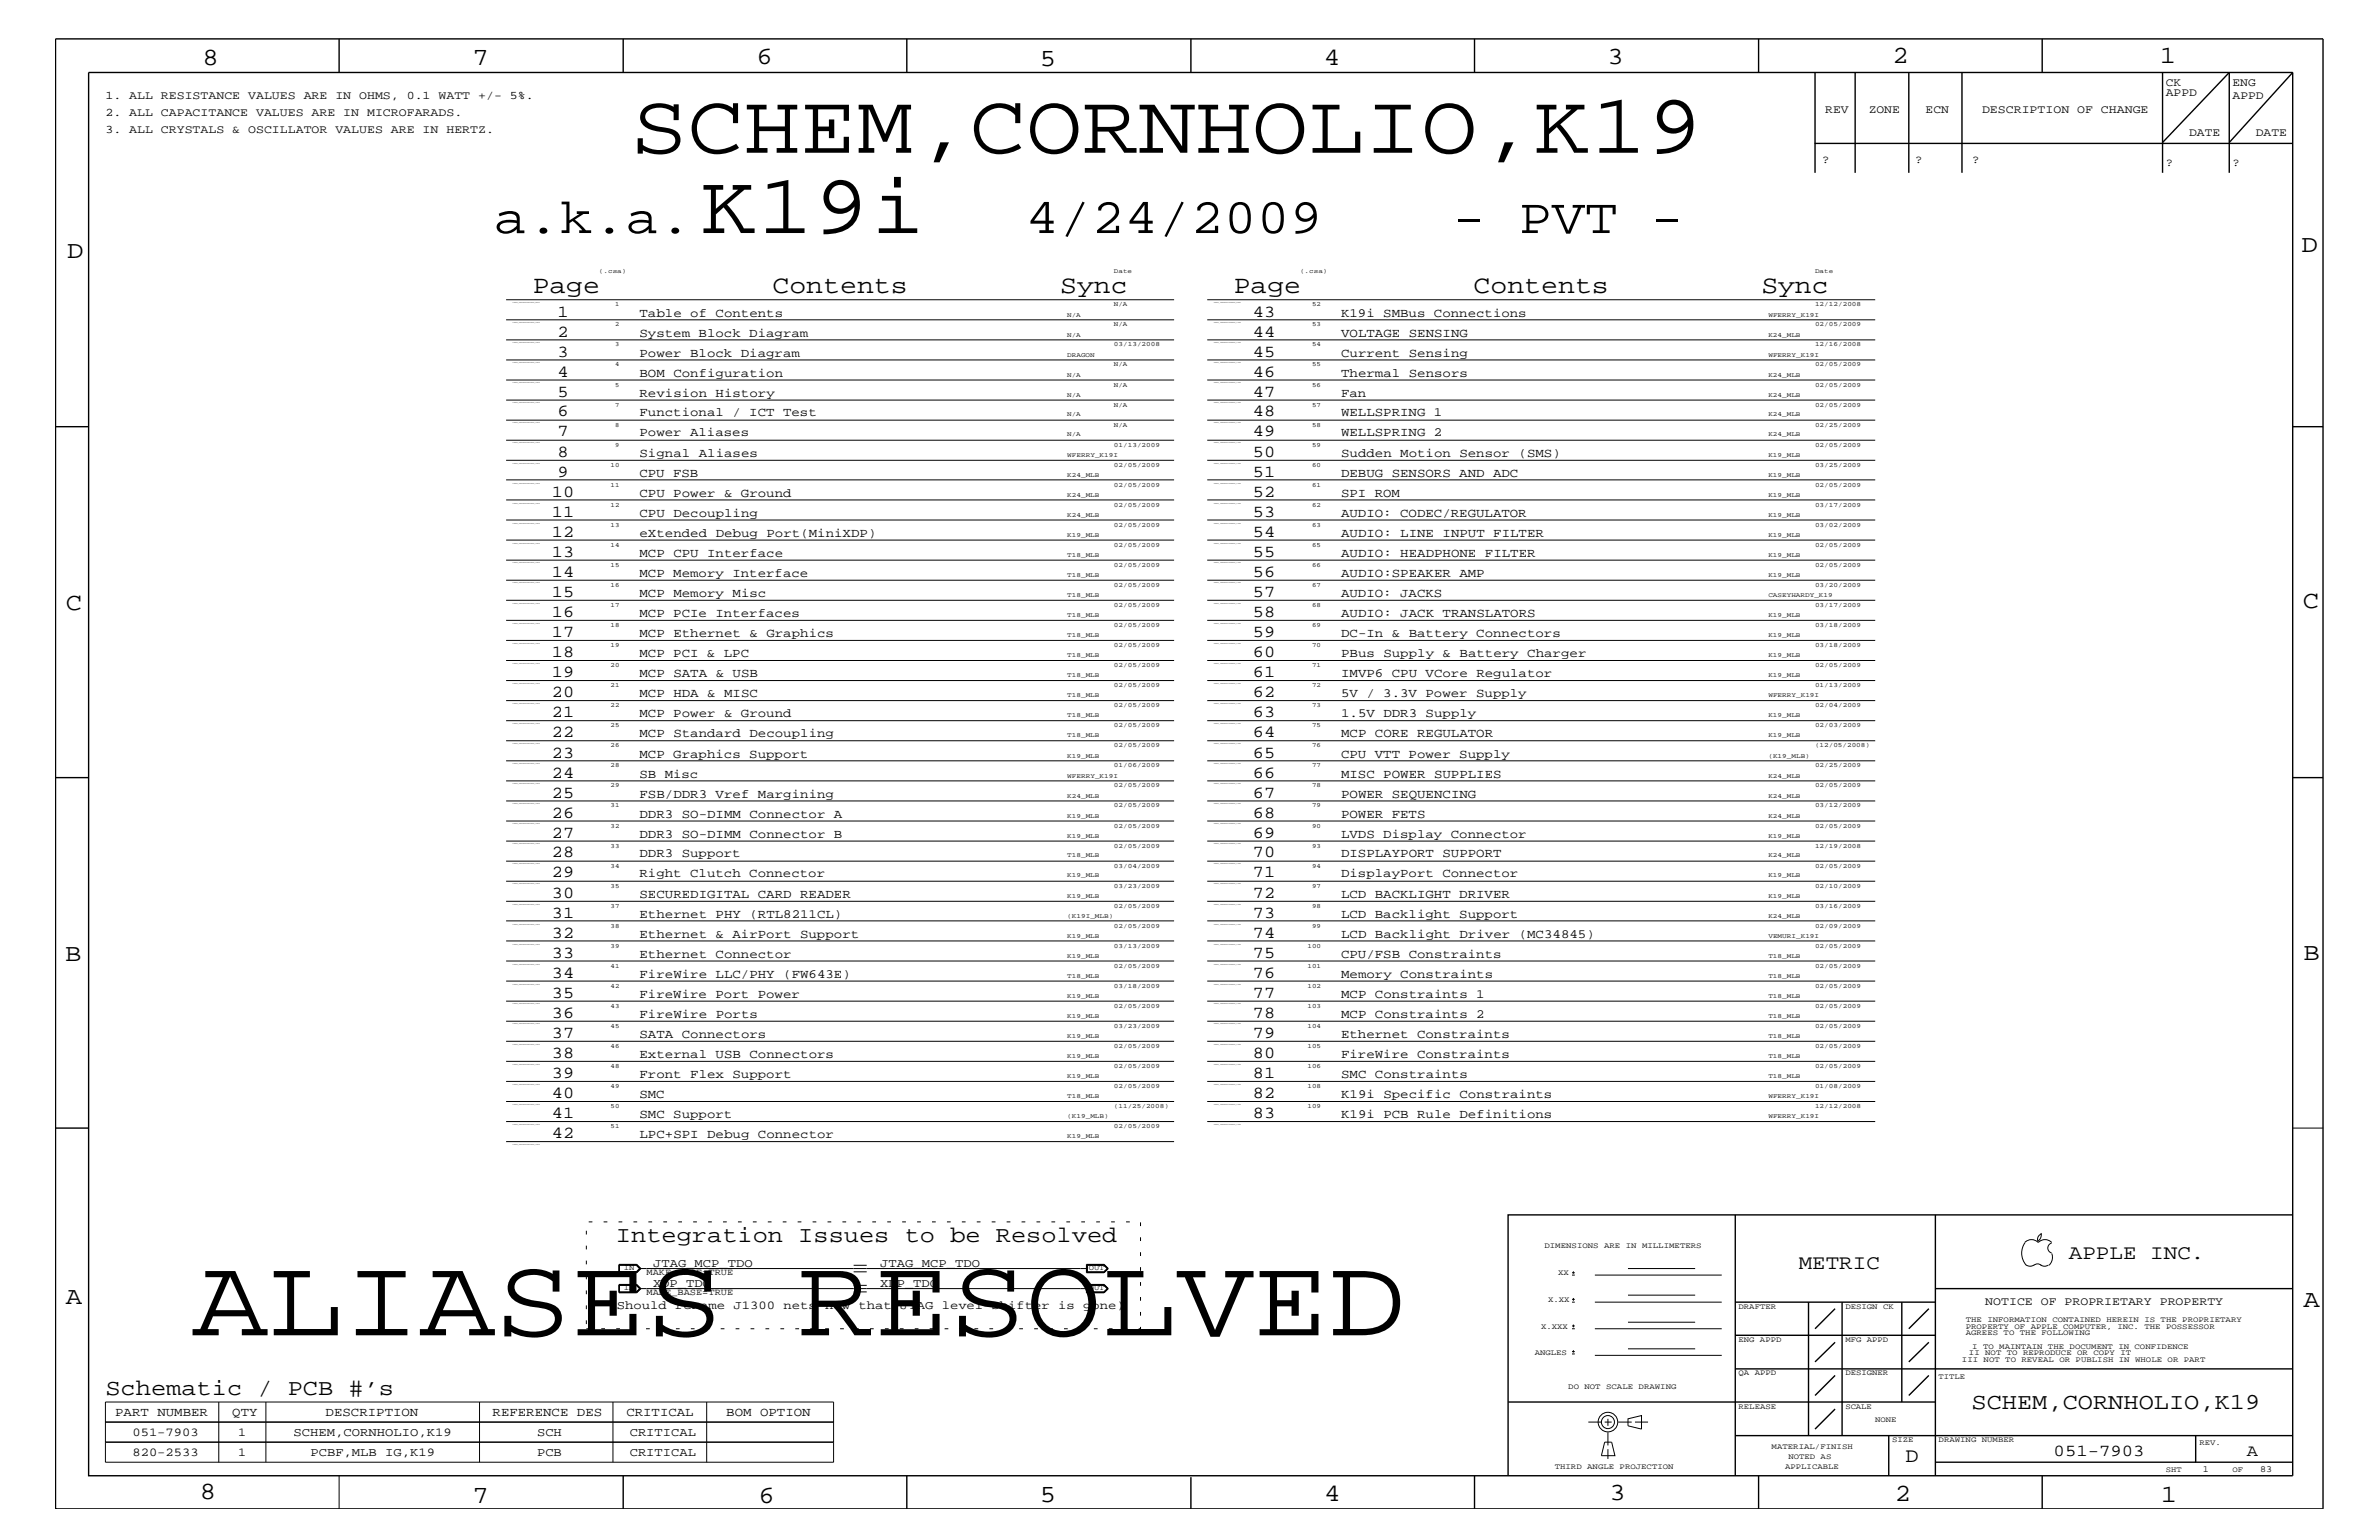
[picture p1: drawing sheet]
<svg xmlns="http://www.w3.org/2000/svg" width="432mm" height="279mm" viewBox="0 0 432 279" stroke-linecap="round" stroke-linejoin="round" font-family="sans-serif">
<defs><g id="words">
<text font-size="20.7" x="34.9" y="242.3">ALIASES RESOLVED</text>
<g font-size="15.5">
<text x="114.5" y="27.7">SCHEM,CORNHOLIO,K19</text>
<text x="127.2" y="42.3">K19i</text>
</g>
<g font-size="9.1">
<text x="89.7" y="42.3">a.k.a.</text>
<text x="186.1" y="42.3">4/24/2009</text>
<text x="263.7" y="42.3">- PVT -</text>
</g>
<g font-size="4.6">
<text x="96.7" y="53.2">Page</text>
<text x="140.2" y="53.2">Contents</text>
<text x="192.4" y="53.2">Sync</text>
<text x="223.9" y="53.2">Page</text>
<text x="267.5" y="53.2">Contents</text>
<text x="319.7" y="53.2">Sync</text>
</g>
<g font-size="4.5">
<text x="36.7" y="11.7">8</text>
<text x="85.8" y="11.7">7</text>
<text x="137.3" y="11.5">6</text>
<text x="240.3" y="11.7">4</text>
<text x="291.8" y="11.5">3</text>
<text x="343.5" y="11.5">2</text>
<text x="392" y="11.5">1</text>
<text x="188.7" y="12.1">5</text>
<text x="12.2" y="46.8">D</text>
<text x="417.7" y="45.7">D</text>
<text x="11.9" y="110.6">C</text>
<text x="418" y="110.3">C</text>
<text x="11.9" y="174.3">B</text>
<text x="418.1" y="174.2">B</text>
<text x="11.9" y="236.7">A</text>
<text x="418.1" y="237.1">A</text>
<text x="36.2" y="271.9">8</text>
<text x="85.8" y="272.7">7</text>
<text x="137.7" y="272.7">6</text>
<text x="188.7" y="272.5">5</text>
<text x="240.4" y="272.3">4</text>
<text x="292.1" y="272.2">3</text>
<text x="343.9" y="272.3">2</text>
<text x="392.2" y="272.6">1</text>
</g>
<g font-size="4.1">
<text x="111.8" y="225.3">Integration Issues to be Resolved</text>
<text x="19.1" y="253.2">Schematic / PCB #’s</text>
<text x="357.8" y="255.6">SCHEM,CORNHOLIO,K19</text>
</g>
<g font-size="3.7">
<text x="326.5" y="230.2">METRIC</text>
<text x="375.5" y="228.4">APPLE INC.</text>
<text x="345.9" y="265.3">D</text>
</g>
<g font-size="3">
<text x="101.2" y="57.4">1</text>
<text x="227.4" y="57.4">43</text>
<text x="101.2" y="64.7">3</text>
<text x="101.2" y="61.1">2</text>
<text x="227.4" y="64.7">45</text>
<text x="227.4" y="61.1">44</text>
<text x="101.2" y="72">5</text>
<text x="101.2" y="68.4">4</text>
<text x="227.4" y="72">47</text>
<text x="227.4" y="68.4">46</text>
<text x="101.2" y="75.6">6</text>
<text x="227.4" y="75.6">48</text>
<text x="101.2" y="82.8">8</text>
<text x="101.2" y="79.2">7</text>
<text x="227.4" y="82.8">50</text>
<text x="227.4" y="79.2">49</text>
<text x="101.2" y="86.5">9</text>
<text x="227.4" y="86.5">51</text>
<text x="100.2" y="93.8">11</text>
<text x="100.2" y="90.1">10</text>
<text x="227.4" y="93.8">53</text>
<text x="227.4" y="90.1">52</text>
<text x="100.2" y="101">13</text>
<text x="100.2" y="97.4">12</text>
<text x="227.4" y="101">55</text>
<text x="227.4" y="97.4">54</text>
<text x="100.2" y="104.7">14</text>
<text x="227.4" y="104.7">56</text>
<text x="100.2" y="112">16</text>
<text x="100.2" y="108.3">15</text>
<text x="227.4" y="112">58</text>
<text x="227.4" y="108.3">57</text>
<text x="100.2" y="119.2">18</text>
<text x="100.2" y="115.6">17</text>
<text x="227.4" y="119.2">60</text>
<text x="227.4" y="115.6">59</text>
<text x="100.2" y="122.9">19</text>
<text x="227.4" y="122.9">61</text>
<text x="100.2" y="130.2">21</text>
<text x="100.2" y="126.5">20</text>
<text x="227.4" y="130.2">63</text>
<text x="227.4" y="126.5">62</text>
<text x="100.2" y="137.4">23</text>
<text x="100.2" y="133.8">22</text>
<text x="227.4" y="137.4">65</text>
<text x="227.4" y="133.8">64</text>
<text x="100.2" y="141.1">24</text>
<text x="227.4" y="141.1">66</text>
<text x="100.2" y="148.4">26</text>
<text x="100.2" y="144.7">25</text>
<text x="227.4" y="148.4">68</text>
<text x="227.4" y="144.7">67</text>
<text x="100.2" y="155.6">28</text>
<text x="100.2" y="152">27</text>
<text x="227.4" y="155.6">70</text>
<text x="227.4" y="152">69</text>
<text x="100.2" y="159.2">29</text>
<text x="227.4" y="159.2">71</text>
<text x="100.2" y="166.5">31</text>
<text x="100.2" y="162.8">30</text>
<text x="227.4" y="166.5">73</text>
<text x="227.4" y="162.8">72</text>
<text x="100.2" y="173.8">33</text>
<text x="100.2" y="170.1">32</text>
<text x="227.4" y="173.8">75</text>
<text x="227.4" y="170.1">74</text>
<text x="100.2" y="177.4">34</text>
<text x="227.4" y="177.4">76</text>
<text x="100.2" y="184.7">36</text>
<text x="100.2" y="181">35</text>
<text x="227.4" y="184.7">78</text>
<text x="227.4" y="181">77</text>
<text x="100.2" y="192">38</text>
<text x="100.2" y="188.3">37</text>
<text x="227.4" y="192">80</text>
<text x="227.4" y="188.3">79</text>
<text x="100.2" y="195.6">39</text>
<text x="227.4" y="195.6">81</text>
<text x="100.2" y="202.9">41</text>
<text x="100.2" y="199.2">40</text>
<text x="227.4" y="202.9">83</text>
<text x="227.4" y="199.2">82</text>
<text x="100.2" y="206.5">42</text>
<text x="372.7" y="264.1">051-7903</text>
<text x="407.8" y="264.1">A</text>
</g>
<g font-size="2.3">
<text x="116.1" y="57.4">Table of Contents</text>
<text x="243.4" y="57.4">K19i SMBus Connections</text>
<text x="116.1" y="64.7">Power Block Diagram</text>
<text x="116.1" y="61.1">System Block Diagram</text>
<text x="243.4" y="64.7">Current Sensing</text>
<text x="243.4" y="61.1">VOLTAGE SENSING</text>
<text x="116.1" y="72">Revision History</text>
<text x="116.1" y="68.4">BOM Configuration</text>
<text x="243.4" y="72">Fan</text>
<text x="243.4" y="68.4">Thermal Sensors</text>
<text x="116.1" y="75.6">Functional / ICT Test</text>
<text x="243.4" y="75.6">WELLSPRING 1</text>
<text x="116.1" y="82.8">Signal Aliases</text>
<text x="116.1" y="79.2">Power Aliases</text>
<text x="243.4" y="82.8">Sudden Motion Sensor (SMS)</text>
<text x="243.4" y="79.2">WELLSPRING 2</text>
<text x="116.1" y="86.5">CPU FSB</text>
<text x="243.4" y="86.5">DEBUG SENSORS AND ADC</text>
<text x="116.1" y="93.8">CPU Decoupling</text>
<text x="116.1" y="90.1">CPU Power &amp; Ground</text>
<text x="243.4" y="93.8">AUDIO: CODEC/REGULATOR</text>
<text x="243.4" y="90.1">SPI ROM</text>
<text x="116.1" y="101">MCP CPU Interface</text>
<text x="116.1" y="97.4">eXtended Debug Port(MiniXDP)</text>
<text x="243.4" y="101">AUDIO: HEADPHONE FILTER</text>
<text x="243.4" y="97.4">AUDIO: LINE INPUT FILTER</text>
<text x="116.1" y="104.7">MCP Memory Interface</text>
<text x="243.4" y="104.7">AUDIO:SPEAKER AMP</text>
<text x="116.1" y="112">MCP PCIe Interfaces</text>
<text x="116.1" y="108.3">MCP Memory Misc</text>
<text x="243.4" y="112">AUDIO: JACK TRANSLATORS</text>
<text x="243.4" y="108.3">AUDIO: JACKS</text>
<text x="116.1" y="119.2">MCP PCI &amp; LPC</text>
<text x="116.1" y="115.6">MCP Ethernet &amp; Graphics</text>
<text x="243.4" y="119.2">PBus Supply &amp; Battery Charger</text>
<text x="243.4" y="115.6">DC-In &amp; Battery Connectors</text>
<text x="116.1" y="122.9">MCP SATA &amp; USB</text>
<text x="243.4" y="122.9">IMVP6 CPU VCore Regulator</text>
<text x="116.1" y="130.2">MCP Power &amp; Ground</text>
<text x="116.1" y="126.5">MCP HDA &amp; MISC</text>
<text x="243.4" y="130.2">1.5V DDR3 Supply</text>
<text x="243.4" y="126.5">5V / 3.3V Power Supply</text>
<text x="116.1" y="137.4">MCP Graphics Support</text>
<text x="116.1" y="133.8">MCP Standard Decoupling</text>
<text x="243.4" y="137.4">CPU VTT Power Supply</text>
<text x="243.4" y="133.8">MCP CORE REGULATOR</text>
<text x="116.1" y="141.1">SB Misc</text>
<text x="243.4" y="141.1">MISC POWER SUPPLIES</text>
<text x="116.1" y="148.4">DDR3 SO-DIMM Connector A</text>
<text x="116.1" y="144.7">FSB/DDR3 Vref Margining</text>
<text x="243.4" y="148.4">POWER FETS</text>
<text x="243.4" y="144.7">POWER SEQUENCING</text>
<text x="116.1" y="155.6">DDR3 Support</text>
<text x="116.1" y="152">DDR3 SO-DIMM Connector B</text>
<text x="243.4" y="155.6">DISPLAYPORT SUPPORT</text>
<text x="243.4" y="152">LVDS Display Connector</text>
<text x="116.1" y="159.2">Right Clutch Connector</text>
<text x="243.4" y="159.2">DisplayPort Connector</text>
<text x="116.1" y="166.5">Ethernet PHY (RTL8211CL)</text>
<text x="116.1" y="162.8">SECUREDIGITAL CARD READER</text>
<text x="243.4" y="166.5">LCD Backlight Support</text>
<text x="243.4" y="162.8">LCD BACKLIGHT DRIVER</text>
<text x="116.1" y="173.8">Ethernet Connector</text>
<text x="116.1" y="170.1">Ethernet &amp; AirPort Support</text>
<text x="243.4" y="173.8">CPU/FSB Constraints</text>
<text x="243.4" y="170.1">LCD Backlight Driver (MC34845)</text>
<text x="116.1" y="177.4">FireWire LLC/PHY (FW643E)</text>
<text x="243.4" y="177.4">Memory Constraints</text>
<text x="116.1" y="184.7">FireWire Ports</text>
<text x="116.1" y="181">FireWire Port Power</text>
<text x="243.4" y="184.7">MCP Constraints 2</text>
<text x="243.4" y="181">MCP Constraints 1</text>
<text x="116.1" y="192">External USB Connectors</text>
<text x="116.1" y="188.3">SATA Connectors</text>
<text x="243.4" y="192">FireWire Constraints</text>
<text x="243.4" y="188.3">Ethernet Constraints</text>
<text x="116.1" y="195.6">Front Flex Support</text>
<text x="243.4" y="195.6">SMC Constraints</text>
<text x="116.1" y="202.9">SMC Support</text>
<text x="116.1" y="199.2">SMC</text>
<text x="243.4" y="202.9">K19i PCB Rule Definitions</text>
<text x="243.4" y="199.2">K19i Specific Constraints</text>
<text x="116.1" y="206.5">LPC+SPI Debug Connector</text>
<text x="20.9" y="256.8">PART NUMBER</text>
<text x="42.2" y="256.8">QTY</text>
<text x="59.1" y="256.8">DESCRIPTION</text>
<text x="89.4" y="256.8">REFERENCE DES</text>
<text x="113.7" y="256.8">CRITICAL</text>
<text x="131.8" y="256.8">BOM OPTION</text>
</g>
<g font-size="2.2">
<text x="118.5" y="233.5">XDP_TDO</text>
<text x="118.5" y="229.9">JTAG_MCP_TDO</text>
<text x="159.8" y="229.9">JTAG_MCP_TDO</text>
<text x="159.8" y="233.5">XDP_TDO</text>
<text x="110.4" y="237.4">(Should rename J1300 nets now that JTAG level-shifter is gone)</text>
<text x="24" y="260.5">051-7903</text>
<text x="43.2" y="260.5">1</text>
<text x="53.3" y="260.5">SCHEM,CORNHOLIO,K19</text>
<text x="97.5" y="260.5">SCH</text>
<text x="114.3" y="260.5">CRITICAL</text>
<text x="24" y="264.1">820-2533</text>
<text x="43.2" y="264.1">1</text>
<text x="56.3" y="264.1">PCBF,MLB IG,K19</text>
<text x="97.5" y="264.1">PCB</text>
<text x="114.3" y="264.1">CRITICAL</text>
</g>
<g font-size="2.1">
<text x="19.1" y="18">1. ALL RESISTANCE VALUES ARE IN OHMS, 0.1 WATT +/- 5%.</text>
<text x="393.1" y="15.6">CK</text>
<text x="393.1" y="17.4">APPD</text>
<text x="405.2" y="15.6">ENG</text>
<text x="405.2" y="18">APPD</text>
<text x="19.1" y="21">2. ALL CAPACITANCE VALUES ARE IN MICROFARADS.</text>
<text x="331.3" y="20.4">REV</text>
<text x="339.2" y="20.4">ZONE</text>
<text x="349.5" y="20.4">ECN</text>
<text x="359.7" y="20.4">DESCRIPTION OF CHANGE</text>
<text x="19.1" y="24.1">3. ALL CRYSTALS &amp; OSCILLATOR VALUES ARE IN HERTZ.</text>
<text x="397.3" y="24.7">DATE</text>
<text x="409.4" y="24.7">DATE</text>
<text x="360.3" y="236.8">NOTICE OF PROPRIETARY PROPERTY</text>
</g>
<g font-size="2">
<text x="330.7" y="29.5">?</text>
<text x="347.6" y="29.5">?</text>
<text x="358" y="29.5">?</text>
<text x="393.1" y="30.2">?</text>
<text x="405.2" y="30.2">?</text>
</g>
<g font-size="1.7">
<text x="117.3" y="231.3">MAKE_BASE=TRUE</text>
<text x="117.3" y="235">MAKE_BASE=TRUE</text>
<text x="399.8" y="267.2">1</text>
<text x="410.2" y="267.2">83</text>
</g>
<g font-size="1.4">
<text x="280.3" y="226.5">DIMENSIONS ARE IN MILLIMETERS</text>
<text x="113.2" y="230.5">IN</text>
<text x="197.6" y="230.5">OUT</text>
<text x="282.8" y="231.3">XX</text>
<text x="113.2" y="234.1">IN</text>
<text x="197.6" y="234.1">OUT</text>
<text x="281" y="236.2">X.XX</text>
<text x="315.6" y="237.4">DRAFTER</text>
<text x="334.9" y="237.4">DESIGN CK</text>
<text x="356.8" y="239.9">THE INFORMATION CONTAINED HEREIN IS THE PROPRIETARY</text>
<text x="278.6" y="245.9">ANGLES</text>
<text x="279.7" y="241.1">X.XXX</text>
<text x="315.6" y="243.5">ENG APPD</text>
<text x="334.9" y="243.5">MFG APPD</text>
<text x="356.8" y="241.1">PROPERTY OF APPLE COMPUTER, INC. THE POSSESSOR</text>
<text x="356.8" y="242.3">AGREES TO THE FOLLOWING</text>
<text x="357.4" y="245.9">II NOT TO REPRODUCE OR COPY IT</text>
<text x="358" y="244.7">I TO MAINTAIN THE DOCUMENT IN CONFIDENCE</text>
<text x="284.6" y="252">DO NOT SCALE DRAWING</text>
<text x="315.6" y="249.5">QA APPD</text>
<text x="334.9" y="249.5">DESIGNER</text>
<text x="351.9" y="250.1">TITLE</text>
<text x="356.1" y="247.1">III NOT TO REVEAL OR PUBLISH IN WHOLE OR PART</text>
<text x="315.6" y="255.6">RELEASE</text>
<text x="334.9" y="255.6">SCALE</text>
<text x="321.6" y="262.9">MATERIAL/FINISH</text>
<text x="340.4" y="258">NONE</text>
<text x="343.4" y="261.6">SIZE</text>
<text x="351.9" y="261.6">DRAWING NUMBER</text>
<text x="399.2" y="262.2">REV.</text>
<text x="282.2" y="266.6">THIRD ANGLE PROJECTION</text>
<text x="324" y="266.6">APPLICABLE</text>
<text x="324.6" y="264.7">NOTED AS</text>
<text x="393.1" y="267.2">SHT</text>
<text x="405.2" y="267.2">OF</text>
</g>
<g font-size="1.2">
<text x="108.7" y="49.6">(.csa)</text>
<text x="202.2" y="49.6">Date</text>
<text x="236" y="49.6">(.csa)</text>
<text x="329.4" y="49.6">Date</text>
<text x="111.7" y="59.2">2</text>
<text x="111.7" y="55.6">1</text>
<text x="193.7" y="57.4">N/A</text>
<text x="202.2" y="59.2">N/A</text>
<text x="202.2" y="55.6">N/A</text>
<text x="238.2" y="59.2">53</text>
<text x="238.2" y="55.6">52</text>
<text x="321" y="57.4">WFERRY_K19I</text>
<text x="329.4" y="59.2">02/05/2009</text>
<text x="329.4" y="55.6">12/12/2008</text>
<text x="111.7" y="62.9">3</text>
<text x="193.7" y="64.7">DRAGON</text>
<text x="193.7" y="61.1">N/A</text>
<text x="202.2" y="62.9">03/13/2008</text>
<text x="238.2" y="62.9">54</text>
<text x="321" y="64.7">WFERRY_K19I</text>
<text x="321" y="61.1">K24_MLB</text>
<text x="329.4" y="62.9">12/16/2008</text>
<text x="111.7" y="70.1">5</text>
<text x="111.7" y="66.5">4</text>
<text x="193.7" y="72">N/A</text>
<text x="193.7" y="68.4">N/A</text>
<text x="202.2" y="70.1">N/A</text>
<text x="202.2" y="66.5">N/A</text>
<text x="238.2" y="70.1">56</text>
<text x="238.2" y="66.5">55</text>
<text x="321" y="72">K24_MLB</text>
<text x="321" y="68.4">K24_MLB</text>
<text x="329.4" y="70.1">02/05/2009</text>
<text x="329.4" y="66.5">02/05/2009</text>
<text x="111.7" y="77.4">8</text>
<text x="111.7" y="73.8">7</text>
<text x="193.7" y="75.6">N/A</text>
<text x="202.2" y="77.4">N/A</text>
<text x="202.2" y="73.8">N/A</text>
<text x="238.2" y="77.4">58</text>
<text x="238.2" y="73.8">57</text>
<text x="321" y="75.6">K24_MLB</text>
<text x="329.4" y="77.4">02/25/2009</text>
<text x="329.4" y="73.8">02/05/2009</text>
<text x="111.7" y="81.1">9</text>
<text x="193.7" y="82.8">WFERRY_K19I</text>
<text x="193.7" y="79.2">N/A</text>
<text x="202.2" y="81.1">01/13/2009</text>
<text x="238.2" y="81.1">59</text>
<text x="321" y="82.8">K19_MLB</text>
<text x="321" y="79.2">K24_MLB</text>
<text x="329.4" y="81.1">02/05/2009</text>
<text x="110.8" y="88.3">11</text>
<text x="110.8" y="84.7">10</text>
<text x="193.7" y="86.5">K24_MLB</text>
<text x="202.2" y="88.3">02/05/2009</text>
<text x="202.2" y="84.7">02/05/2009</text>
<text x="238.2" y="88.3">61</text>
<text x="238.2" y="84.7">60</text>
<text x="321" y="86.5">K19_MLB</text>
<text x="329.4" y="88.3">02/05/2009</text>
<text x="329.4" y="84.7">03/25/2009</text>
<text x="110.8" y="95.6">13</text>
<text x="110.8" y="92">12</text>
<text x="193.7" y="93.8">K24_MLB</text>
<text x="193.7" y="90.1">K24_MLB</text>
<text x="202.2" y="95.6">02/05/2009</text>
<text x="202.2" y="92">02/05/2009</text>
<text x="238.2" y="95.6">63</text>
<text x="238.2" y="92">62</text>
<text x="321" y="93.8">K19_MLB</text>
<text x="321" y="90.1">K19_MLB</text>
<text x="329.4" y="95.6">03/02/2009</text>
<text x="329.4" y="92">03/17/2009</text>
<text x="110.8" y="99.3">14</text>
<text x="193.7" y="101">T18_MLB</text>
<text x="193.7" y="97.4">K19_MLB</text>
<text x="202.2" y="99.3">02/05/2009</text>
<text x="238.2" y="99.3">65</text>
<text x="321" y="101">K19_MLB</text>
<text x="321" y="97.4">K19_MLB</text>
<text x="329.4" y="99.3">02/05/2009</text>
<text x="110.8" y="106.5">16</text>
<text x="110.8" y="102.9">15</text>
<text x="193.7" y="104.7">T18_MLB</text>
<text x="202.2" y="106.5">02/05/2009</text>
<text x="202.2" y="102.9">02/05/2009</text>
<text x="238.2" y="106.5">67</text>
<text x="238.2" y="102.9">66</text>
<text x="321" y="104.7">K19_MLB</text>
<text x="329.4" y="106.5">03/20/2009</text>
<text x="329.4" y="102.9">02/05/2009</text>
<text x="110.8" y="113.7">18</text>
<text x="110.8" y="110.2">17</text>
<text x="193.7" y="112">T18_MLB</text>
<text x="193.7" y="108.3">T18_MLB</text>
<text x="202.2" y="113.7">02/05/2009</text>
<text x="202.2" y="110.2">02/05/2009</text>
<text x="238.2" y="113.7">69</text>
<text x="238.2" y="110.2">68</text>
<text x="321" y="112">K19_MLB</text>
<text x="321" y="108.3">CASEYHARDY_K19</text>
<text x="329.4" y="113.7">03/18/2009</text>
<text x="329.4" y="110.2">03/17/2009</text>
<text x="110.8" y="117.4">19</text>
<text x="193.7" y="119.2">T18_MLB</text>
<text x="193.7" y="115.6">T18_MLB</text>
<text x="202.2" y="117.4">02/05/2009</text>
<text x="238.2" y="117.4">70</text>
<text x="321" y="119.2">K19_MLB</text>
<text x="321" y="115.6">K19_MLB</text>
<text x="329.4" y="117.4">03/18/2009</text>
<text x="110.8" y="124.7">21</text>
<text x="110.8" y="121">20</text>
<text x="193.7" y="122.9">T18_MLB</text>
<text x="202.2" y="124.7">02/05/2009</text>
<text x="202.2" y="121">02/05/2009</text>
<text x="238.2" y="124.7">72</text>
<text x="238.2" y="121">71</text>
<text x="321" y="122.9">K19_MLB</text>
<text x="329.4" y="124.7">01/13/2009</text>
<text x="329.4" y="121">02/05/2009</text>
<text x="110.8" y="131.9">25</text>
<text x="110.8" y="128.3">22</text>
<text x="193.7" y="130.2">T18_MLB</text>
<text x="193.7" y="126.5">T18_MLB</text>
<text x="202.2" y="131.9">02/05/2009</text>
<text x="202.2" y="128.3">02/05/2009</text>
<text x="238.2" y="131.9">75</text>
<text x="238.2" y="128.3">73</text>
<text x="321" y="130.2">K19_MLB</text>
<text x="321" y="126.5">WFERRY_K19I</text>
<text x="329.4" y="131.9">02/03/2009</text>
<text x="329.4" y="128.3">02/04/2009</text>
<text x="110.8" y="135.6">26</text>
<text x="193.7" y="137.4">K19_MLB</text>
<text x="193.7" y="133.8">T18_MLB</text>
<text x="202.2" y="135.6">02/05/2009</text>
<text x="238.2" y="135.6">76</text>
<text x="321" y="137.4">(K19_MLB)</text>
<text x="321" y="133.8">K19_MLB</text>
<text x="329.4" y="135.6">(12/05/2008)</text>
<text x="110.8" y="142.9">29</text>
<text x="110.8" y="139.2">28</text>
<text x="193.7" y="141.1">WFERRY_K19I</text>
<text x="202.2" y="142.9">02/05/2009</text>
<text x="202.2" y="139.2">01/06/2009</text>
<text x="238.2" y="142.9">78</text>
<text x="238.2" y="139.2">77</text>
<text x="321" y="141.1">K24_MLB</text>
<text x="329.4" y="142.9">02/05/2009</text>
<text x="329.4" y="139.2">02/25/2009</text>
<text x="110.8" y="146.5">31</text>
<text x="193.7" y="148.4">K19_MLB</text>
<text x="193.7" y="144.7">K24_MLB</text>
<text x="202.2" y="146.5">02/05/2009</text>
<text x="238.2" y="146.5">79</text>
<text x="321" y="148.4">K24_MLB</text>
<text x="321" y="144.7">K24_MLB</text>
<text x="329.4" y="146.5">03/12/2009</text>
<text x="110.8" y="153.8">33</text>
<text x="110.8" y="150.1">32</text>
<text x="193.7" y="155.6">T18_MLB</text>
<text x="193.7" y="152">K19_MLB</text>
<text x="202.2" y="153.8">02/05/2009</text>
<text x="202.2" y="150.1">02/05/2009</text>
<text x="238.2" y="153.8">93</text>
<text x="238.2" y="150.1">90</text>
<text x="321" y="155.6">K24_MLB</text>
<text x="321" y="152">K19_MLB</text>
<text x="329.4" y="153.8">12/19/2008</text>
<text x="329.4" y="150.1">02/05/2009</text>
<text x="110.8" y="161.1">35</text>
<text x="110.8" y="157.4">34</text>
<text x="193.7" y="159.2">K19_MLB</text>
<text x="202.2" y="161.1">03/23/2009</text>
<text x="202.2" y="157.4">03/04/2009</text>
<text x="238.2" y="161.1">97</text>
<text x="238.2" y="157.4">94</text>
<text x="321" y="159.2">K19_MLB</text>
<text x="329.4" y="161.1">02/10/2009</text>
<text x="329.4" y="157.4">02/05/2009</text>
<text x="110.8" y="164.7">37</text>
<text x="193.7" y="166.5">(K19I_MLB)</text>
<text x="193.7" y="162.8">K19_MLB</text>
<text x="202.2" y="164.7">02/05/2009</text>
<text x="238.2" y="164.7">98</text>
<text x="321" y="166.5">K24_MLB</text>
<text x="321" y="162.8">K19_MLB</text>
<text x="329.4" y="164.7">03/16/2009</text>
<text x="110.8" y="172">39</text>
<text x="110.8" y="168.3">38</text>
<text x="193.7" y="173.8">K19_MLB</text>
<text x="193.7" y="170.1">K19_MLB</text>
<text x="202.2" y="172">03/13/2009</text>
<text x="202.2" y="168.3">02/05/2009</text>
<text x="237.3" y="172">100</text>
<text x="238.2" y="168.3">99</text>
<text x="321" y="173.8">T18_MLB</text>
<text x="321" y="170.1">VEMURI_K19I</text>
<text x="329.4" y="172">02/05/2009</text>
<text x="329.4" y="168.3">02/09/2009</text>
<text x="110.8" y="179.3">42</text>
<text x="110.8" y="175.6">41</text>
<text x="193.7" y="177.4">T18_MLB</text>
<text x="202.2" y="179.3">03/18/2009</text>
<text x="202.2" y="175.6">02/05/2009</text>
<text x="237.3" y="179.3">102</text>
<text x="237.3" y="175.6">101</text>
<text x="321" y="177.4">T18_MLB</text>
<text x="329.4" y="179.3">02/05/2009</text>
<text x="329.4" y="175.6">02/05/2009</text>
<text x="110.8" y="182.9">43</text>
<text x="193.7" y="184.7">K19_MLB</text>
<text x="193.7" y="181">K19_MLB</text>
<text x="202.2" y="182.9">02/05/2009</text>
<text x="237.3" y="182.9">103</text>
<text x="321" y="184.7">T18_MLB</text>
<text x="321" y="181">T18_MLB</text>
<text x="329.4" y="182.9">02/05/2009</text>
<text x="110.8" y="190.2">46</text>
<text x="110.8" y="186.5">45</text>
<text x="193.7" y="192">K19_MLB</text>
<text x="193.7" y="188.3">K19_MLB</text>
<text x="202.2" y="190.2">02/05/2009</text>
<text x="202.2" y="186.5">03/23/2009</text>
<text x="237.3" y="190.2">105</text>
<text x="237.3" y="186.5">104</text>
<text x="321" y="192">T18_MLB</text>
<text x="321" y="188.3">T18_MLB</text>
<text x="329.4" y="190.2">02/05/2009</text>
<text x="329.4" y="186.5">02/05/2009</text>
<text x="110.8" y="197.4">49</text>
<text x="110.8" y="193.7">48</text>
<text x="193.7" y="195.6">K19_MLB</text>
<text x="202.2" y="197.4">02/05/2009</text>
<text x="202.2" y="193.7">02/05/2009</text>
<text x="237.3" y="197.4">108</text>
<text x="237.3" y="193.7">106</text>
<text x="321" y="195.6">T18_MLB</text>
<text x="329.4" y="197.4">01/08/2009</text>
<text x="329.4" y="193.7">02/05/2009</text>
<text x="110.8" y="201">50</text>
<text x="193.7" y="202.9">(K19_MLB)</text>
<text x="193.7" y="199.2">T18_MLB</text>
<text x="202.2" y="201">(11/25/2008)</text>
<text x="237.3" y="201">109</text>
<text x="321" y="202.9">WFERRY_K19I</text>
<text x="321" y="199.2">WFERRY_K19I</text>
<text x="329.4" y="201">12/12/2008</text>
<text x="110.8" y="204.7">51</text>
<text x="193.7" y="206.5">K19_MLB</text>
<text x="202.2" y="204.7">02/05/2009</text>
</g>
<g font-size=".3">
<text x="93" y="55">TABLE_TABLEOFCONTENTS_HEAD</text>
<text x="93" y="58.6">TABLE_TABLEOFCONTENTS_ITEM</text>
<text x="220.3" y="55">TABLE_TABLEOFCONTENTS_HEAD</text>
<text x="220.3" y="58.6">TABLE_TABLEOFCONTENTS_ITEM</text>
<text x="93" y="62.3">TABLE_TABLEOFCONTENTS_ITEM</text>
<text x="93" y="65.9">TABLE_TABLEOFCONTENTS_ITEM</text>
<text x="220.3" y="62.3">TABLE_TABLEOFCONTENTS_ITEM</text>
<text x="220.3" y="65.9">TABLE_TABLEOFCONTENTS_ITEM</text>
<text x="93" y="69.5">TABLE_TABLEOFCONTENTS_ITEM</text>
<text x="220.3" y="69.5">TABLE_TABLEOFCONTENTS_ITEM</text>
<text x="93" y="73.2">TABLE_TABLEOFCONTENTS_ITEM</text>
<text x="93" y="76.8">TABLE_TABLEOFCONTENTS_ITEM</text>
<text x="220.3" y="73.2">TABLE_TABLEOFCONTENTS_ITEM</text>
<text x="220.3" y="76.8">TABLE_TABLEOFCONTENTS_ITEM</text>
<text x="93" y="80.5">TABLE_TABLEOFCONTENTS_ITEM</text>
<text x="220.3" y="80.5">TABLE_TABLEOFCONTENTS_ITEM</text>
<text x="93" y="84.1">TABLE_TABLEOFCONTENTS_ITEM</text>
<text x="93" y="87.7">TABLE_TABLEOFCONTENTS_ITEM</text>
<text x="220.3" y="84.1">TABLE_TABLEOFCONTENTS_ITEM</text>
<text x="220.3" y="87.7">TABLE_TABLEOFCONTENTS_ITEM</text>
<text x="93" y="91.4">TABLE_TABLEOFCONTENTS_ITEM</text>
<text x="93" y="95">TABLE_TABLEOFCONTENTS_ITEM</text>
<text x="220.3" y="91.4">TABLE_TABLEOFCONTENTS_ITEM</text>
<text x="220.3" y="95">TABLE_TABLEOFCONTENTS_ITEM</text>
<text x="93" y="98.7">TABLE_TABLEOFCONTENTS_ITEM</text>
<text x="220.3" y="98.7">TABLE_TABLEOFCONTENTS_ITEM</text>
<text x="93" y="102.2">TABLE_TABLEOFCONTENTS_ITEM</text>
<text x="93" y="105.9">TABLE_TABLEOFCONTENTS_ITEM</text>
<text x="220.3" y="102.2">TABLE_TABLEOFCONTENTS_ITEM</text>
<text x="220.3" y="105.9">TABLE_TABLEOFCONTENTS_ITEM</text>
<text x="93" y="109.5">TABLE_TABLEOFCONTENTS_ITEM</text>
<text x="93" y="113.1">TABLE_TABLEOFCONTENTS_ITEM</text>
<text x="220.3" y="109.5">TABLE_TABLEOFCONTENTS_ITEM</text>
<text x="220.3" y="113.1">TABLE_TABLEOFCONTENTS_ITEM</text>
<text x="93" y="116.8">TABLE_TABLEOFCONTENTS_ITEM</text>
<text x="220.3" y="116.8">TABLE_TABLEOFCONTENTS_ITEM</text>
<text x="93" y="120.4">TABLE_TABLEOFCONTENTS_ITEM</text>
<text x="93" y="124.1">TABLE_TABLEOFCONTENTS_ITEM</text>
<text x="220.3" y="120.4">TABLE_TABLEOFCONTENTS_ITEM</text>
<text x="220.3" y="124.1">TABLE_TABLEOFCONTENTS_ITEM</text>
<text x="93" y="127.7">TABLE_TABLEOFCONTENTS_ITEM</text>
<text x="93" y="131.3">TABLE_TABLEOFCONTENTS_ITEM</text>
<text x="220.3" y="127.7">TABLE_TABLEOFCONTENTS_ITEM</text>
<text x="220.3" y="131.3">TABLE_TABLEOFCONTENTS_ITEM</text>
<text x="93" y="135">TABLE_TABLEOFCONTENTS_ITEM</text>
<text x="220.3" y="135">TABLE_TABLEOFCONTENTS_ITEM</text>
<text x="93" y="138.6">TABLE_TABLEOFCONTENTS_ITEM</text>
<text x="93" y="142.3">TABLE_TABLEOFCONTENTS_ITEM</text>
<text x="220.3" y="138.6">TABLE_TABLEOFCONTENTS_ITEM</text>
<text x="220.3" y="142.3">TABLE_TABLEOFCONTENTS_ITEM</text>
<text x="93" y="145.9">TABLE_TABLEOFCONTENTS_ITEM</text>
<text x="93" y="149.5">TABLE_TABLEOFCONTENTS_ITEM</text>
<text x="220.3" y="145.9">TABLE_TABLEOFCONTENTS_ITEM</text>
<text x="220.3" y="149.5">TABLE_TABLEOFCONTENTS_ITEM</text>
<text x="93" y="153.2">TABLE_TABLEOFCONTENTS_ITEM</text>
<text x="220.3" y="153.2">TABLE_TABLEOFCONTENTS_ITEM</text>
<text x="93" y="156.8">TABLE_TABLEOFCONTENTS_ITEM</text>
<text x="93" y="160.5">TABLE_TABLEOFCONTENTS_ITEM</text>
<text x="220.3" y="156.8">TABLE_TABLEOFCONTENTS_ITEM</text>
<text x="220.3" y="160.5">TABLE_TABLEOFCONTENTS_ITEM</text>
<text x="93" y="164.1">TABLE_TABLEOFCONTENTS_ITEM</text>
<text x="93" y="167.8">TABLE_TABLEOFCONTENTS_ITEM</text>
<text x="220.3" y="164.1">TABLE_TABLEOFCONTENTS_ITEM</text>
<text x="220.3" y="167.8">TABLE_TABLEOFCONTENTS_ITEM</text>
<text x="93" y="171.4">TABLE_TABLEOFCONTENTS_ITEM</text>
<text x="220.3" y="171.4">TABLE_TABLEOFCONTENTS_ITEM</text>
<text x="93" y="175">TABLE_TABLEOFCONTENTS_ITEM</text>
<text x="93" y="178.7">TABLE_TABLEOFCONTENTS_ITEM</text>
<text x="220.3" y="175">TABLE_TABLEOFCONTENTS_ITEM</text>
<text x="220.3" y="178.7">TABLE_TABLEOFCONTENTS_ITEM</text>
<text x="93" y="182.2">TABLE_TABLEOFCONTENTS_ITEM</text>
<text x="93" y="185.9">TABLE_TABLEOFCONTENTS_ITEM</text>
<text x="220.3" y="182.2">TABLE_TABLEOFCONTENTS_ITEM</text>
<text x="220.3" y="185.9">TABLE_TABLEOFCONTENTS_ITEM</text>
<text x="93" y="189.5">TABLE_TABLEOFCONTENTS_ITEM</text>
<text x="220.3" y="189.5">TABLE_TABLEOFCONTENTS_ITEM</text>
<text x="93" y="193.2">TABLE_TABLEOFCONTENTS_ITEM</text>
<text x="93" y="196.8">TABLE_TABLEOFCONTENTS_ITEM</text>
<text x="220.3" y="193.2">TABLE_TABLEOFCONTENTS_ITEM</text>
<text x="220.3" y="196.8">TABLE_TABLEOFCONTENTS_ITEM</text>
<text x="93" y="200.4">TABLE_TABLEOFCONTENTS_ITEM</text>
<text x="220.3" y="200.4">TABLE_TABLEOFCONTENTS_ITEM</text>
<text x="93" y="204.1">TABLE_TABLEOFCONTENTS_ITEM</text>
<text x="93" y="207.7">TABLE_TABLEOFCONTENTS_ITEM</text>
<text x="220.3" y="204.1">TABLE_TABLEOFCONTENTS_ITEM</text>
</g>
</g></defs>
<g fill="none" stroke="#000" stroke-width=".18">
<path d="M91.9 54.4h121.2M91.9 58h121.2M219.1 54.4h121.3M219.1 58h121.3M91.9 61.7h121.2M91.9 65.3h121.2M91.9 68.9h121.2M91.9 72.6h121.2M91.9 76.2h121.2M91.9 79.9h121.2M219.1 61.7h121.3M219.1 65.3h121.3"/>
<path d="M219.1 68.9h121.3M219.1 72.6h121.3M219.1 76.2h121.3M219.1 79.9h121.3M91.9 83.5h121.2M91.9 87.1h121.2M91.9 90.7h121.2M91.9 94.3h121.2M91.9 98h121.2M219.1 83.5h121.3M219.1 87.1h121.3M219.1 90.7h121.3"/>
<path d="M219.1 94.3h121.3M219.1 98h121.3M91.9 101.6h121.2M91.9 105.3h121.2M91.9 108.9h121.2M91.9 112.6h121.2M91.9 116.2h121.2M91.9 119.8h121.2M219.1 101.6h121.3M219.1 105.3h121.3M219.1 108.9h121.3M219.1 112.6h121.3"/>
<path d="M219.1 116.2h121.3M219.1 119.8h121.3M91.9 123.5h121.2M91.9 127.1h121.2M91.9 130.8h121.2M91.9 134.4h121.2M91.9 138h121.2M219.1 123.5h121.3M219.1 127.1h121.3M219.1 130.8h121.3M219.1 134.4h121.3M219.1 138h121.3"/>
<path d="M91.9 141.7h121.2M91.9 145.3h121.2M91.9 149h121.2M91.9 152.6h121.2M91.9 156.2h121.2M91.9 159.9h121.2M219.1 141.7h121.3M219.1 145.3h121.3M219.1 149h121.3M219.1 152.6h121.3M219.1 156.2h121.3M219.1 159.9h121.3"/>
<path d="M91.9 163.5h121.2M91.9 167.1h121.2M91.9 170.7h121.2M91.9 174.4h121.2M91.9 178h121.2M219.1 163.5h121.3M219.1 167.1h121.3M219.1 170.7h121.3M219.1 174.4h121.3M219.1 178h121.3M91.9 181.6h121.2M91.9 185.3h121.2"/>
<path d="M91.9 188.9h121.2M91.9 192.6h121.2M91.9 196.2h121.2M91.9 199.8h121.2M219.1 181.6h121.3M219.1 185.3h121.3M219.1 188.9h121.3M219.1 192.6h121.3M219.1 196.2h121.3M219.1 199.8h121.3M91.9 203.5h121.2M91.9 207.1h121.2"/>
<path d="M219.1 203.5h121.3M416.1 204.7h5.5M112.4 229.5h3.2l.6 .7-.6 .6h-3.2M112.4 229.4h3.2l.7 .8-.7 .7h-3.2zM112.4 233h3.2l.7 .8-.7 .8h-3.2zM112.4 233.1h3.2l.6 .7-.6 .7h-3.2M112.4 229.6h3.1l.6 .6M112.4 229.5v1.3M112.4 233.1v1.4M112.4 233.2h3.1l.6 .6M115.5 229.5l.7 .7-.7 .6M115.5 233.1l.7 .7-.7 .7"/>
<path d="M116.1 230.2l-.6 .5h-3.1M116.1 230.2h81.3M116.1 233.8l-.6 .6h-3.1M116.1 233.8h81.3M154.9 230.7h2.4M154.9 229.6h2.4M154.9 234.4h2.4M154.9 233.2h2.4M197.2 229.4h3.2l.8 .8-.8 .7h-3.2zM197.2 233h3.2l.8 .8-.8 .8h-3.2zM197.4 229.6h2.9l.7 .6-.7 .5h-2.9zM197.4 233.2h2.9l.7 .6-.7 .6h-2.9z"/>
<path d="M200.4 229.5h-3.1v1.3h3.1M200.4 229.5l.7 .7-.7 .6M200.4 233.1h-3.1v1.4h3.1M200.4 229.5l.6 .7M200.4 233.1l.7 .7-.7 .7M200.4 233.1l.6 .7M201 230.2l-.6 .6M201 233.8l-.6 .7M285.3 230.9h.5M285.3 231.3h.5M285.3 236.2h.5M285.3 235.7h.5"/>
<path d="M285.6 230.7v.4M285.6 235.5v.5M289.5 231.3h23M289.5 236.2h23M295.5 230.2h12.2M295.5 235h12.2M295.5 239.9h12.2M367.5 225.4a1.69 1.69 0 0 1 2.4 0 1.72 1.72 0 0 1 2.5 0M367.5 225.5a3.3 3.3 0 0 0 .3 4.1M367.8 229.5l.7 .2 .7-.2M369.1 229.6l.7-.3 .7 .3M370.4 229.5l.7 .2 .7-.2"/>
<path d="M370.5 223.7v.4a1.29 1.29 0 0 1-.6 1.1M370.5 223.9a.99 .99 0 0 0-.6 1.3M372.4 225.5a.93 .93 0 0 0-.7 .9 .93 .93 0 0 0 .7 .9M372.4 227.4l.1 .7a1.99 1.99 0 0 1-.6 1.5M19.1 258h132.2M19.1 254.4h132.2v10.9h-132.2zM39.7 254.4v10.9M48.3 254.4v10.9M87 254.4v10.9M111.3 254.4v10.9M128.3 254.4v10.9M285.3 241.1h.5"/>
<path d="M285.3 240.6h.5M285.3 245.2h.5M285.3 245.6h.5M285.6 240.3v.5M285.6 245v.4M288.3 258h2.4M289.5 241.1h23M289.5 245.9h23M291.3 258h1.2M291.8 257.4v1.3M291.8 259.9v2.3M293.7 258h2.5"/>
<path d="M295.5 257.4l2.4-.6v2.5l-2.4-.6zM295.5 244.7h12.2M296.8 258h2.3M19.1 261.6h132.2M61.6 267.7v6.1M291.3 261.6h1.2l.6 2.5h-2.4zM291.8 262.9v1.8"/>
<circle cx="291.8" cy="258" r="1.78"/>
<circle cx="291.8" cy="258" r="1.19"/>
</g>
<g fill="none" stroke="#000" stroke-width=".25">
<path d="M10.1 7.1h411.5v266.7h-411.5zM16.1 13.2h400v254.5h-400zM61.6 7.1v6.1M113.1 7.1v6.1M164.6 7.1v6.1M216.2 7.1v6.1M267.6 7.1v6.1M319.2 7.1v6.1M329.4 13.2v18.2M336.7 13.2v18.2M346.5 13.2v18.2M356.1 13.2v18.2"/>
<path d="M370.7 7.1v6.1M392.5 13.2v18.2M416.1 13.2l-11.5 12.7M329.4 26h86.7M392.5 25.9l12.1-12.7v18.2M10.1 77.4h6M416.1 77.4h5.5M10.1 141.1h6M416.1 141.1h5.5M10.1 204.7h6M315 236.2h36.3M315 220.4v47.3"/>
<path d="M328.3 236.2v24.3M333.1 237.4l-3.7 3.7M334.3 236.2v24.3M345.2 236.2v18.2M350.1 237.4l-3.6 3.7M351.3 233.8h64.8M351.3 220.4v47.3M416.1 220.4h-142.4v47.3M273.7 254.4h77.6M315 248.4h101.1M315 242.3h36.3M333.1 243.5l-3.7 3.6"/>
<path d="M333.1 249.5l-3.7 3.7M333.1 255.6l-3.7 3.7M350.1 243.5l-3.6 3.6M350.1 249.5l-3.6 3.7M113.1 267.7v6.1M164.6 267.7v6.1M216.2 268v5.8M267.6 267.7v6.1M315 260.5h101.1M319.2 267.7v6.1M342.8 260.5v7.2M351.3 265.3h64.8"/>
<path d="M370.7 267.7v6.1M398.5 260.5v4.8"/>
</g>
<path d="M106.4 221.7h100.6v19.4h-100.6z" fill="none" stroke="#000" stroke-width=".18" stroke-dasharray=".7 2" stroke-linecap="butt"/>
<use href="#words"/>
</svg>
